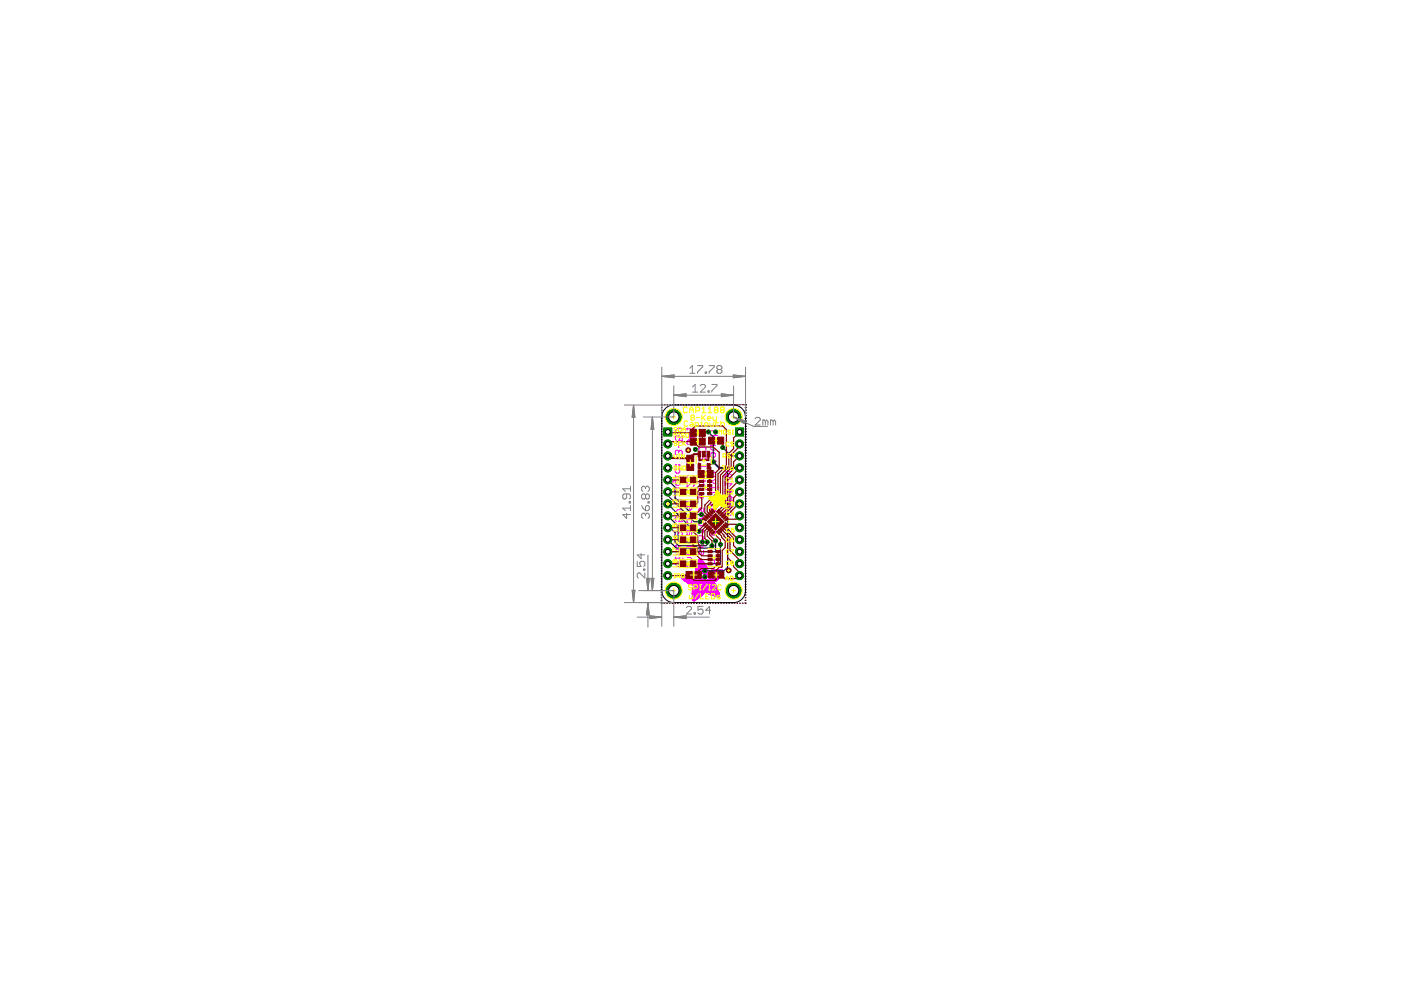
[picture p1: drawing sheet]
<svg xmlns="http://www.w3.org/2000/svg" width="297mm" height="210mm" viewBox="0 0 297 210" stroke-linecap="round" stroke-linejoin="round" font-family="sans-serif">
<g fill="none" stroke="#f0f" stroke-width=".21">
<path d="M143.2 99.3v.8l.2 .2h.5l.2-.2v-.8M143.2 98.5h.2v.3h-.2zM143.9 98.5h.2v.3h-.2zM143.9 95.7l-.2-.2h-.3l-.2 .2v.5l.2 .3M143.9 93.9v1M143.9 95.7v.3M143.9 95.7l.2-.2h.3l.2 .2v.5l-.2 .3M144.6 92.4v1h-.7l.2-.5v-.3l-.2-.2h-.5l-.2 .2v.5l.2 .3M144.6 90.8h-.9l-.5 .5 .5 .5h.9M145.7 97.9l.2-.2h.5l.3 .2v.5l-.3 .2h-.5l-.2-.2zM145.7 90.7v.5M145.7 92.7h1.5v-.7l-.3-.3h-.5l-.2 .3v.7"/>
<path d="M145.7 97.1h1M145.7 90.9h1.5M146.7 96.4v.2l-.5 .5M146.9 93.3l.3 .2v.5l-.3 .3h-.2l-.3-.3v-.5l-.2-.2h-.3l-.2 .2v.5l.2 .3M147.2 90.7v.5M148.2 96.4v.9h1.5v-.9M148.2 97.9v1h1.5M148.4 94.8h1l.3 .3v.7h-1.5v-.7zM148.9 96.9v.4M150.7 92.9v.7l.2 .3h.5l.3-.3v-.7M150.7 96.2l.2-.2h.5l.3 .2v.5l-.3 .3h-.5l-.2-.3zM150.7 91.4h.7l.3 .2v.5l-.3 .2"/>
<path d="M150.7 97.5l.2 .2h1M150.7 92.3h1.5M151.7 94.4h-1v.8l.2 .2h.8M151.7 97.5v.5M154.5 99.3l.2-.3h.2l.3 .3v.5l-.3 .2h-.2l-.2-.2M154.5 99.3l-.3-.3h-.3l-.2 .3v.5l.2 .2h.3l.3-.2M154.5 99.3v.5M143.2 101.1h.9v.2M143.2 101.9v.7l.2 .3h.5l.2-.3v-.7h-1.2l-.2 .5M143.2 116.5h.7l.2 .3v.7h-.9M143.2 118.3h.9v.3M143.2 100.8v.5"/>
<path d="M143.2 105v1h1.4M143.2 115.7h.2v.3h-.2zM143.2 118.1v.5M143.4 103.4h.5l.2 .3v.5l-.2 .2h-.5l-.2-.2v-.5zM143.9 115.7h.2v.3h-.2zM143.9 112.9l-.2-.2h-.3l-.2 .2v.5l.2 .3M143.9 111.1v1M143.9 112.9v.3M143.9 112.9l.2-.2h.3l.2 .2v.5l-.2 .3M144.6 109.6v1h-.7l.2-.5v-.2l-.2-.3h-.5l-.2 .3v.4l.2 .3M144.6 119.1h-.9l-.5 .5 .5 .5h.9M144.6 101.1h.3"/>
<path d="M144.6 118.3h.3M144.6 108.1h-.9l-.5 .5 .5 .5h.9M145.7 102.3v1l1-1h.2l.3 .2v.5l-.3 .3M145.7 114.1v.8l.2 .2h.5l.3-.2v-.8M145.7 110.2l.2-.2h.5l.3 .2v.5l-.3 .3h-.5l-.2-.3zM145.7 115.9h1v.2M145.7 118.2h.7l.3 .3v.7h-1M145.7 120h1v.2M145.7 103.8v.5M145.7 106.4h.2v.2h-.2zM145.7 115.6v.5M145.7 119.7v.5"/>
<path d="M145.7 111.5l.2 .3h1M145.7 109.4h1M145.7 104.1h1.5M145.9 100.7l-.2 .3v.5l.2 .2h1l.3-.2v-.5l-.3-.3M146.2 112.6v.7l-.3 .3-.2-.3v-.7h.7l.3 .2v.5M146.7 107.2v.7l-.3 .3-.2-.3v-.5l-.3-.2-.2 .2v.8M146.7 108.7v.2l-.5 .5M146.7 111.5v.5M146.7 116.7v.7l-.3 .3h-.5l-.2-.3v-.7h1.5M147.2 120h.2M147.2 115.9h.2M147.2 103.8v.5"/>
<path d="M147.7 120h2M147.7 119.9h2M147.7 119.9h1.9M147.8 119.8h1.8M147.8 119.7l1.7 .1M147.8 119.7h1.7M147.8 119.6h1.7M147.8 119.6h1.6M147.9 119.5h1.5M147.9 119.5h1.4M147.9 119.4h1.4M147.9 119.3h1.3"/>
<path d="M148 119.2h1.2M148 119.1l1.1 .1M148 119.1h1.1M148 119l1.1 .1M148 119h1M148.1 118.9h.8M148.1 118.8h.8M148.1 118.7h.7M148.1 118.6h.6M148.2 103.5v.5M148.2 110.8l.2-.3h.5l.3 .3v.5l-.3 .2h-.5l-.2-.2zM148.2 115.4v.5l.2 .2h.5l.3-.2v-.5l-.5-.3v1"/>
<path d="M148.2 101h.7l.3 .2v.5l-.3 .3M148.2 103.8h1v.2M148.2 113.6h.7l.3 .2v.8h-1M148.2 110h1M148.2 102.5l.2 .3h1M148.2 102h1.5M148.2 118.6h.5M148.3 118.5h.3M148.3 118.5h.2M149.2 107.7v.7l-.3 .3-.2-.3v-.5l-.3-.2-.2 .2v.8M149.2 112.1v.7l-.3 .2-.2-.2v-.5l-.3-.2-.2 .2v.7M149.2 116.7v.7l-.3 .3-.2-.3v-.5l-.3-.2-.2 .2v.8"/>
<path d="M149.2 102.5v.5M149.2 109.2v.3l-.5 .5M149.2 104.6h-.8l-.2 .2 .2 .3-.2 .2 .2 .3h.8M149.7 103.8h.2M150.2 110.3h1.5v-.7l-.3-.3h-.5l-.2 .3v.7M150.7 100.4v.4l.2 .3h.5l.3-.3v-.4l-.3-.3h-.2v1M150.7 103.2v.5M150.7 105.2v.5M150.7 106.3v.7l.2 .3h.5l.3-.3v-.7M150.7 112.4v.8l.2 .2h.5l.3-.2v-.8M150.7 115.5l1 1M150.7 103.4h1v.3"/>
<path d="M150.7 105.5h1v.2M150.7 104.2l.2 .2h1M151.2 107.8v.7l-.3 .3-.2-.3v-.7h.7l.3 .3v.4M151.2 110.9v.7l-.3 .3-.2-.3v-.7h.7l.3 .2v.5M151.4 118.9l.3-.3h.2l.3 .3v.4l-.3 .3h-.2l-.3-.3M151.4 118.9l-.2-.3h-.3l-.2 .3v.4l.2 .3h.3l.2-.3M151.4 118.9v.4M151.7 115.5l-1 1M151.7 104.2v.5M151.7 101.6l-1 .5 1 .5M152.2 105.5h.2M152.2 103.4h.2"/>
<path d="M153.7 106.2h1.5v-.7l-.3-.3h-.4l-.3 .3v.7M153.7 102.1v1M153.7 103.7v.9M153.7 106.7h1l.5 .5-.5 .5h-1M153.7 104.1h1.5l-.5 .5M153.7 102.6h1.5l-.5 .5M153.9 108.3l-.2 .2v.5l.2 .3h1l.3-.3v-.5l-.3-.2M154.5 100.8l.2-.2h.2l.3 .2v.5l-.3 .3h-.2l-.2-.3M154.5 100.8l-.3-.2h-.3l-.2 .2v.5l.2 .3h.3l.3-.3M154.5 100.8v.5M154.5 106.7v1M144.5 122.5h4.3"/>
<path d="M144.5 122.4h4.3M144.5 122.6h4.4M144.5 122.3h4.3M144.5 122.6l4.4 .1M144.5 122.7h5.1M144.5 122.2h4.2M144.6 122.2h4.1M144.6 122.7h3M144.7 122.8h2.8M144.7 122.1h4M144.8 122.9h2.6M144.8 122.1h3.9"/>
<path d="M144.9 123h2.6M145 122h3.7M145.1 123.1h2.5M145.1 123.1h2.6M145.2 122h3.5M145.2 123.2h2.7M145.3 123.2h6.5M145.4 123.3h6.3M145.4 123.3h6.2M145.5 123.4h5.9M145.6 123.5h3.8M145.7 123.5h3.7"/>
<path d="M145.8 123.6h2.9M145.8 121.8h1.9M145.9 123.6h2.8M145.9 123.7h2.7M146 123.7h2.6M146 121.7h1.6M146.1 123.8h2.4M146.2 123.8h2.3M146.2 121.7h1.3M146.3 123.9h2.2M146.3 121.6h1.1M146.4 124h2"/>
<path d="M146.6 121.6h.6M146.6 124h.8M146.8 124.1h.4M146.8 127.1h.9M146.8 126.2h2.1M146.8 125.7h2.5M146.8 125.5h2.5M146.8 125.3h2.6M146.8 125.2h2.6M146.8 125.1h2.6M146.8 125h2.6M146.9 127.3h.5"/>
<path d="M146.9 124.9h5.3M146.9 124.9h5.2M146.9 124.8h5.2M146.9 124.7h5.2M147 124.6h1.3M147 127.4h.3M147 124.5h1.3M147 124.4h1.3M147.1 124.4h1.2M147.2 124.3h1.1M147.4 124h1M147.5 127.2h-.7"/>
<path d="M147.5 121.2h2.5M147.5 121.1h2.6M147.5 121h2.6M147.5 120.9h2.6M147.5 120.8l2.6 .1M147.5 120.8h2.5M147.5 120.7h2.5M147.5 120.6h2.5M147.6 121.3h2.4M147.6 121.2h2.4M147.6 120.5h2.4M147.6 127.1l-.8 .1"/>
<path d="M147.6 121.4h2.4M147.6 120.4h2.3M147.6 121.4h5.7M147.6 121.5h5.6M147.6 120.3h2.3M147.6 121.5h1.2M147.6 120.2h2.2M147.7 120.1h2.1M147.7 120.1l2.1 .1M147.7 127l-.9 .1M147.7 121.7h1M147.8 121.7h.9"/>
<path d="M147.8 127h-1M147.9 126.9l-1.1 .1M148 126.9h-1.2M148 126.8l-1.2 .1M148.1 126.8h-1.3M148.1 122.7h1.5M148.2 126.7h-1.4M148.3 126.7h-1.5M148.3 126.6h-1.5M148.3 124.3h-1.1M148.3 122.8h1.2M148.3 124.2h-1"/>
<path d="M148.4 124.1l-1.1 .1M148.4 126.6h-1.6M148.4 124.1h-1.1M148.5 126.5h-1.7M148.5 122.9h1M148.5 126.4l-1.7 .1M148.5 124.6h3.5M148.5 123.2h3.3M148.6 124.6h3.4M148.6 126.4h-1.8M148.6 123h.9M148.7 124.5h3.3"/>
<path d="M148.7 126.3l-1.9 .1M148.7 123h3.4M148.7 121.9h-3.3M148.7 121.8l-3.2 .1M148.7 121.8h-3M148.7 126.3h-1.9M148.7 121.6h-1M148.8 124.4h3.2M148.8 121.6h-1.1M148.8 124.4h1.3M148.8 124.3h1.2M148.8 126.2l-2 .1"/>
<path d="M148.8 124.2l1.1 .1M148.9 124.2h.9M148.9 124.1h.9M148.9 126.1l-2.1 .1M148.9 124.1h.8M148.9 124h.8M149 126.1h-2.2M149 124h.6M149 123.9h.6M149 123.6h.4M149 121.5h4.2M149 123.8l.5 .1"/>
<path d="M149 123.8h.5M149 126l-2.2 .1M149 123.7l.5 .1M149 123.7h.5M149.1 126h-2.3M149.1 121.6h4M149.1 125.9h-2.3M149.1 121.7h4M149.1 121.8h3.9M149.2 125.8l-2.4 .1M149.2 121.9h3.7M149.2 125.8h-2.4"/>
<path d="M149.2 122.1h3.6M149.2 122h3.6M149.2 125.7l-2.4 .1M149.3 125.6h-2.5M149.3 125.5h-2.5M149.4 125.4h-2.6M149.4 125.2l-2.6 .1M149.5 125.1h2.7M149.5 125l2.7 .1M149.5 125.2h2.8M149.5 125.1l2.7 .1M149.5 125.3h2.8"/>
<path d="M149.6 125.3l2.7 .1M149.6 125.4h2.7M149.7 125.5h2.6M149.7 122.6l-.6 .1M149.7 125.5h2.7M149.7 123.5h1.4M149.8 125.6h2.6M149.8 122.6h-.6M149.8 123.5l1.5 .1M149.8 122.5l-.6 .1M149.9 125.7h2.5M149.9 125.7l2.5 .1"/>
<path d="M149.9 123.6h1.4M149.9 122.5h-.7M149.9 123.6l1.5 .1M150 125.8h2.4M150 122.4h-.8M150 121.3h-2.4M150 123.7h1.5M150.1 125.8h2.3M150.1 121.1h-2.6M150.1 123.7l1.5 .1M150.1 123.8h1.5M150.2 125.9h2.3"/>
<path d="M150.2 123.8l1.5 .1M150.2 122.4h-1M150.2 121.3h3.2M150.2 123.9h1.5M150.2 124h1.5M150.3 124h1.5M150.3 122.3h-1.1M150.3 124.4h1.7M150.3 124.1h1.5M150.3 121.1h3.1M150.4 126h2.1M150.4 124.3h1.5"/>
<path d="M150.4 124.2l1.5 .1M150.4 124.2h1.5M150.4 121.1h3M150.5 126l2 .1M150.5 121h2.9M150.5 122.7h1.9M150.6 122.3h2M150.6 122.6h1.8M150.6 126.1h1.9M150.6 121h2.7M150.8 126.1l1.7 .1M150.8 120.9h2.5"/>
<path d="M151 126.2h1.6M151 120.9h2.2M151.1 126.2h1.5M151.1 123.4h-5.5M151.3 126.3h1.3M151.4 126.3h1.1M151.6 126.4h.9M151.7 126.4h.8M151.9 126.5h.5M151.9 120.8h1.1M151.9 123.1h-3.3M152 123.1h-3.3"/>
<path d="M152 126.6h.4M152.1 123h-2.1M152.2 125h-5.4M152.2 122.9h-2.1M152.2 122.9h-2M152.3 122.8h-2M152.3 122.7l-1.9 .1M152.3 122.7h-1.8M152.4 122.6h-1.8M152.5 122.5h-1.9M152.5 122.4h-1.9M152.6 122.4h-2"/>
<path d="M152.7 122.3h-3.5M152.7 122.2h-3.5M152.8 122l-3.6 .1M152.9 121.9h-3.7M153 121.8l-3.8 .1M153.3 121.4h-3.2M153.4 121.3h-3.3M153.4 121.2h-3.2M153.4 121.2h-3.1"/>
</g>
<g fill="none" stroke="#000080" stroke-width=".25">
<path d="M140.3 96.6v.1M140.3 97.2h.1M140.3 97.7v.1M140.3 98.3v.1M140.3 98.9h.1M140.3 99.4v.1M140.3 89.8v.1M140.3 90.4h.1M140.3 90.9v.1M140.3 91.5v.1M140.3 92.1h.1M140.3 92.6v.1"/>
<path d="M140.3 93.2v.1M140.3 93.8h.1M140.3 94.3v.1M140.3 94.9v.1M140.3 95.5h.1M140.3 96v.1M140.3 86.4h.1M140.3 87h.1M140.3 87.5v.1M140.3 88.1v.1M140.3 88.6v.1M140.3 89.2v.1"/>
<path d="M140.4 85.8l-.1 .1M140.9 85.8h.1M141.5 85.8h.1M142 85.8h.1M142.6 85.8h.1M143.2 85.8h.1M143.8 85.8h.1M144.4 85.8h.1M144.9 85.8h.1M145.5 85.8h.1M146.1 85.8h.1M146.7 85.8h.1"/>
<path d="M147.2 85.8h.1M147.8 85.8h.1M148.4 85.8h.1M149 85.8h.1M149.5 85.8h.1M150.1 85.8h.1M150.2 91.6l1 1v5.3M150.7 85.8h.1M151.3 85.8h.1M151.8 85.8h.1M152.4 85.8h.1M153 85.8h.1"/>
<path d="M153.2 94.9l1.8 1.8h1.8M153.6 85.8h.1M154.2 85.8h.1M154.3 99.2v21.1l-.8 .7h-4.1M154.7 85.8h.1M155.3 85.8h.1M155.9 85.8h.1M156.5 85.8h.1M157 85.8h.1M157.6 85.8h.1M158.2 85.8l.1 .1M158.2 98.3v.1"/>
<path d="M158.2 98.9h.1M158.2 99.4v.1M158.2 90.9v.1M158.2 91.5v.1M158.2 92.1h.1M158.2 92.6v.1M158.2 93.2v.1M158.2 93.8h.1M158.2 94.3v.1M158.2 94.9v.1M158.2 95.5h.1M158.2 96v.1"/>
<path d="M158.2 96.6v.1M158.2 97.2h.1M158.2 97.7v.1M158.3 86.4h.1M158.3 87h.1M158.3 87.5v.1M158.3 88.1v.1M158.3 88.6v.1M158.3 89.2v.1M158.3 89.8v.1M158.3 90.4h.1M140.2 117.6v.1"/>
<path d="M140.2 118.2h.1M140.2 118.7v.1M140.2 119.3v.1M140.2 119.9v.1M140.2 110.8v.1M140.2 111.4h.1M140.2 111.9v.1M140.2 112.5v.1M140.2 113.1h.1M140.2 113.6v.1M140.2 114.2v.1M140.2 114.8h.1"/>
<path d="M140.2 115.3v.1M140.2 115.9v.1M140.2 116.5h.1M140.2 117v.1M140.3 103.4v.1M140.3 104v.1M140.3 104.5v.1M140.3 105.1v.1M140.3 105.7h.1M140.3 106.3h.1M140.3 106.8v.1M140.3 107.4v.1"/>
<path d="M140.3 107.9v.1M140.3 108.5v.1M140.3 109.1v.1M140.3 109.7h.1M140.3 110.2v.1M140.3 100v.1M140.3 100.6h.1M140.3 101.1v.1M140.3 101.7v.1M140.3 102.3h.1M140.3 102.8v.1M141.6 101.7l1.5 1.6v2.3l3.8 3.5h1.8"/>
<path d="M141.6 111.9h.5l1 1v2l.8 .8h5.8l.2-.3v-.5M141.6 104.3v.8l5.6 5.5h1.2M141.6 106.8l5.6 5.8h1M141.6 109.4l2.1 2.1v3.1l.4 .3h4.8M141.6 114.4l1.8 1.8h7.1l.5-.5M151.7 114.7v2.3h-10.1M152.7 115.4v4.1h-11.1M158.2 119.3v.1M158.2 119.9v.1M158.2 111.9v.1M158.2 112.5v.1M158.2 113.1h.1"/>
<path d="M158.2 113.6v.1M158.2 114.2v.1M158.2 114.8h.1M158.2 115.3v.1M158.2 115.9v.1M158.2 116.5h.1M158.2 117v.1M158.2 117.6v.1M158.2 118.2h.1M158.2 118.7v.1M158.2 105.1v.1M158.2 105.7h.1"/>
<path d="M158.2 106.3h.1M158.2 106.8v.1M158.2 107.4v.1M158.2 107.9v.1M158.2 108.5v.1M158.2 109.1v.1M158.2 109.7h.1M158.2 110.2v.1M158.2 110.8v.1M158.2 111.4h.1M158.2 100v.1M158.2 100.6h.1"/>
<path d="M158.2 101.1v.1M158.2 101.7v.1M158.2 102.3h.1M158.2 102.8v.1M158.2 103.4v.1M158.2 104v.1M158.2 104.5v.1M140.2 127.8l.1 .1M140.2 125v.1M140.2 125.6h.1M140.2 126.1v.1M140.2 126.7h.1"/>
<path d="M140.2 127.3h.1M140.2 120.4v.1M140.2 121v.1M140.2 121.6h.1M140.2 122.2h.1M140.2 122.7v.1M140.2 123.3h.1M140.2 123.8v.1M140.2 124.4v.1M140.8 127.9h.1M141.3 127.9h.1M141.9 127.9h.1"/>
<path d="M142.5 127.9h.1M143.1 127.9h.1M143.6 127.9h.1M144.2 127.9h.1M144.8 127.9h.1M145.4 127.9h.1M145.9 127.9h.1M146.5 127.9h.1M147.1 127.9h.1M147.7 127.9h.1M148.3 127.9h.1M148.8 127.9h.1"/>
<path d="M149.4 127.9h.1M150 127.9h.1M150.6 127.9h.1M151.2 127.9h.1M151.7 127.9h.1M152.3 127.9h.1M152.9 127.9h.1M153.5 127.9h.1M154 127.9h.1M154.6 127.9h.1M155.2 127.9h.1M155.8 127.9h.1"/>
<path d="M156.3 127.9h.1M156.9 127.9h.1M157.5 127.9h.1M158.1 126.1v.1M158.1 126.7h.1M158.1 127.3h.1M158.1 127.8v.1M158.2 120.4v.1M158.2 121v.1M158.2 121.6h.1M158.2 122.2h.1M158.2 122.7v.1"/>
<path d="M158.2 123.3h.1M158.2 123.8v.1M158.2 124.4v.1M158.2 125v.1M158.2 125.6h.1"/>
</g>
<path d="M151.2 97.9l1.3 1.3h4.3" fill="none" stroke="#000080" stroke-width=".42"/>
<path d="M156 90.7h1.6v1.7h-1.6z" fill="#008000" stroke="#008000" stroke-width=".21"/>
<circle cx="156.8" cy="91.6" r=".51" fill="#fff" stroke="#000" stroke-width=".21"/>
<circle cx="156.8" cy="94.1" r=".85" fill="#008000" stroke="#008000" stroke-width=".21"/>
<circle cx="156.8" cy="94.1" r=".51" fill="#fff" stroke="#000" stroke-width=".21"/>
<circle cx="156.8" cy="96.7" r=".85" fill="#008000" stroke="#008000" stroke-width=".21"/>
<circle cx="156.8" cy="96.7" r=".51" fill="#fff" stroke="#000" stroke-width=".21"/>
<circle cx="156.8" cy="99.2" r=".85" fill="#008000" stroke="#008000" stroke-width=".21"/>
<circle cx="156.8" cy="99.2" r=".51" fill="#fff" stroke="#000" stroke-width=".21"/>
<circle cx="156.8" cy="101.7" r=".85" fill="#008000" stroke="#008000" stroke-width=".21"/>
<circle cx="156.8" cy="101.7" r=".51" fill="#fff" stroke="#000" stroke-width=".21"/>
<circle cx="156.8" cy="104.3" r=".85" fill="#008000" stroke="#008000" stroke-width=".21"/>
<circle cx="156.8" cy="104.3" r=".51" fill="#fff" stroke="#000" stroke-width=".21"/>
<circle cx="156.8" cy="106.8" r=".85" fill="#008000" stroke="#008000" stroke-width=".21"/>
<circle cx="156.8" cy="106.8" r=".51" fill="#fff" stroke="#000" stroke-width=".21"/>
<circle cx="156.8" cy="109.4" r=".85" fill="#008000" stroke="#008000" stroke-width=".21"/>
<circle cx="156.8" cy="109.4" r=".51" fill="#fff" stroke="#000" stroke-width=".21"/>
<circle cx="156.8" cy="111.9" r=".85" fill="#008000" stroke="#008000" stroke-width=".21"/>
<circle cx="156.8" cy="111.9" r=".51" fill="#fff" stroke="#000" stroke-width=".21"/>
<circle cx="156.8" cy="114.4" r=".85" fill="#008000" stroke="#008000" stroke-width=".21"/>
<circle cx="156.8" cy="114.4" r=".51" fill="#fff" stroke="#000" stroke-width=".21"/>
<circle cx="156.8" cy="117" r=".85" fill="#008000" stroke="#008000" stroke-width=".21"/>
<circle cx="156.8" cy="117" r=".51" fill="#fff" stroke="#000" stroke-width=".21"/>
<circle cx="156.8" cy="119.5" r=".85" fill="#008000" stroke="#008000" stroke-width=".21"/>
<circle cx="156.8" cy="119.5" r=".51" fill="#fff" stroke="#000" stroke-width=".21"/>
<circle cx="156.8" cy="122" r=".85" fill="#008000" stroke="#008000" stroke-width=".21"/>
<circle cx="156.8" cy="122" r=".51" fill="#fff" stroke="#000" stroke-width=".21"/>
<path d="M140.7 90.7h1.7v1.7h-1.7z" fill="#008000" stroke="#008000" stroke-width=".21"/>
<circle cx="141.6" cy="91.6" r=".51" fill="#fff" stroke="#000" stroke-width=".21"/>
<circle cx="141.6" cy="94.1" r=".85" fill="#008000" stroke="#008000" stroke-width=".21"/>
<circle cx="141.6" cy="94.1" r=".51" fill="#fff" stroke="#000" stroke-width=".21"/>
<circle cx="141.6" cy="96.7" r=".85" fill="#008000" stroke="#008000" stroke-width=".21"/>
<circle cx="141.6" cy="96.7" r=".51" fill="#fff" stroke="#000" stroke-width=".21"/>
<circle cx="141.6" cy="99.2" r=".85" fill="#008000" stroke="#008000" stroke-width=".21"/>
<circle cx="141.6" cy="99.2" r=".51" fill="#fff" stroke="#000" stroke-width=".21"/>
<circle cx="141.6" cy="101.7" r=".85" fill="#008000" stroke="#008000" stroke-width=".21"/>
<circle cx="141.6" cy="101.7" r=".51" fill="#fff" stroke="#000" stroke-width=".21"/>
<circle cx="141.6" cy="104.3" r=".85" fill="#008000" stroke="#008000" stroke-width=".21"/>
<circle cx="141.6" cy="104.3" r=".51" fill="#fff" stroke="#000" stroke-width=".21"/>
<circle cx="141.6" cy="106.8" r=".85" fill="#008000" stroke="#008000" stroke-width=".21"/>
<circle cx="141.6" cy="106.8" r=".51" fill="#fff" stroke="#000" stroke-width=".21"/>
<circle cx="141.6" cy="109.4" r=".85" fill="#008000" stroke="#008000" stroke-width=".21"/>
<circle cx="141.6" cy="109.4" r=".51" fill="#fff" stroke="#000" stroke-width=".21"/>
<circle cx="141.6" cy="111.9" r=".85" fill="#008000" stroke="#008000" stroke-width=".21"/>
<circle cx="141.6" cy="111.9" r=".51" fill="#fff" stroke="#000" stroke-width=".21"/>
<circle cx="141.6" cy="114.4" r=".85" fill="#008000" stroke="#008000" stroke-width=".21"/>
<circle cx="141.6" cy="114.4" r=".51" fill="#fff" stroke="#000" stroke-width=".21"/>
<circle cx="141.6" cy="117" r=".85" fill="#008000" stroke="#008000" stroke-width=".21"/>
<circle cx="141.6" cy="117" r=".51" fill="#fff" stroke="#000" stroke-width=".21"/>
<circle cx="141.6" cy="119.5" r=".85" fill="#008000" stroke="#008000" stroke-width=".21"/>
<circle cx="141.6" cy="119.5" r=".51" fill="#fff" stroke="#000" stroke-width=".21"/>
<circle cx="141.6" cy="122" r=".85" fill="#008000" stroke="#008000" stroke-width=".21"/>
<circle cx="141.6" cy="122" r=".51" fill="#fff" stroke="#000" stroke-width=".21"/>
<circle cx="142.9" cy="125.2" r="1.61" fill="#008000" stroke="#008000" stroke-width=".21"/>
<circle cx="142.9" cy="125.2" r="1.1" fill="#fff" stroke="#000" stroke-width=".21"/>
<circle cx="155.5" cy="125.2" r="1.61" fill="#008000" stroke="#008000" stroke-width=".21"/>
<circle cx="155.5" cy="125.2" r="1.1" fill="#fff" stroke="#000" stroke-width=".21"/>
<circle cx="142.9" cy="88.4" r="1.61" fill="#008000" stroke="#008000" stroke-width=".21"/>
<circle cx="142.9" cy="88.4" r="1.1" fill="#fff" stroke="#000" stroke-width=".21"/>
<circle cx="155.5" cy="88.4" r="1.61" fill="#008000" stroke="#008000" stroke-width=".21"/>
<circle cx="155.5" cy="88.4" r="1.1" fill="#fff" stroke="#000" stroke-width=".21"/>
<circle cx="150.2" cy="91.6" r=".4" fill="#008000" stroke="#008000" stroke-width=".21"/>
<circle cx="150.2" cy="91.6" r=".19" fill="#fff" stroke="#000" stroke-width=".21"/>
<circle cx="151.2" cy="97.9" r=".4" fill="#008000" stroke="#008000" stroke-width=".21"/>
<circle cx="151.2" cy="97.9" r=".19" fill="#fff" stroke="#000" stroke-width=".21"/>
<circle cx="149.4" cy="121" r=".4" fill="#008000" stroke="#008000" stroke-width=".21"/>
<circle cx="149.4" cy="121" r=".19" fill="#fff" stroke="#000" stroke-width=".21"/>
<circle cx="148.7" cy="109.1" r=".4" fill="#008000" stroke="#008000" stroke-width=".21"/>
<circle cx="148.7" cy="109.1" r=".19" fill="#fff" stroke="#000" stroke-width=".21"/>
<circle cx="148.4" cy="110.6" r=".4" fill="#008000" stroke="#008000" stroke-width=".21"/>
<circle cx="148.4" cy="110.6" r=".19" fill="#fff" stroke="#000" stroke-width=".21"/>
<circle cx="148.2" cy="112.6" r=".4" fill="#008000" stroke="#008000" stroke-width=".21"/>
<circle cx="148.2" cy="112.6" r=".19" fill="#fff" stroke="#000" stroke-width=".21"/>
<circle cx="148.9" cy="114.9" r=".4" fill="#008000" stroke="#008000" stroke-width=".21"/>
<circle cx="148.9" cy="114.9" r=".19" fill="#fff" stroke="#000" stroke-width=".21"/>
<circle cx="149.9" cy="114.9" r=".4" fill="#008000" stroke="#008000" stroke-width=".21"/>
<circle cx="149.9" cy="114.9" r=".19" fill="#fff" stroke="#000" stroke-width=".21"/>
<circle cx="151" cy="115.7" r=".4" fill="#008000" stroke="#008000" stroke-width=".21"/>
<circle cx="151" cy="115.7" r=".19" fill="#fff" stroke="#000" stroke-width=".21"/>
<circle cx="151.7" cy="114.7" r=".4" fill="#008000" stroke="#008000" stroke-width=".21"/>
<circle cx="151.7" cy="114.7" r=".19" fill="#fff" stroke="#000" stroke-width=".21"/>
<circle cx="152.7" cy="115.4" r=".4" fill="#008000" stroke="#008000" stroke-width=".21"/>
<circle cx="152.7" cy="115.4" r=".19" fill="#fff" stroke="#000" stroke-width=".21"/>
<circle cx="147.4" cy="95.3" r=".4" fill="#008000" stroke="#008000" stroke-width=".21"/>
<circle cx="147.4" cy="95.3" r=".19" fill="#fff" stroke="#000" stroke-width=".21"/>
<circle cx="151.7" cy="110.6" r=".4" fill="#008000" stroke="#008000" stroke-width=".21"/>
<circle cx="151.7" cy="110.6" r=".19" fill="#fff" stroke="#000" stroke-width=".21"/>
<circle cx="149.4" cy="122.3" r=".4" fill="#008000" stroke="#008000" stroke-width=".21"/>
<circle cx="149.4" cy="122.3" r=".19" fill="#fff" stroke="#000" stroke-width=".21"/>
<circle cx="151.7" cy="91.6" r=".4" fill="#008000" stroke="#008000" stroke-width=".21"/>
<circle cx="151.7" cy="91.6" r=".19" fill="#fff" stroke="#000" stroke-width=".21"/>
<circle cx="153.2" cy="94.9" r=".4" fill="#008000" stroke="#008000" stroke-width=".21"/>
<circle cx="153.2" cy="94.9" r=".19" fill="#fff" stroke="#000" stroke-width=".21"/>
<g fill="#800000" stroke="#800000" stroke-width=".21">
<path d="M151 108l.6 .5-.2 .2-.5-.5z"/>
<path d="M150.6 108.3l.6 .5-.1 .2-.6-.5z"/>
<path d="M150.1 108.8l.2-.1 .6 .5-.3 .2z"/>
<path d="M149.9 109l.6 .5-.2 .2-.5-.5z"/>
<path d="M149.6 109.4l.5 .5-.1 .2-.6-.5z"/>
<path d="M149.1 109.9l.2-.2 .5 .6-.2 .1z"/>
<path d="M149.1 111.3l.5-.5 .2 .1-.5 .6z"/>
<path d="M149.4 111.7l.5-.5 .2 .1-.5 .6z"/>
<path d="M149.8 112l.5-.5 .2 .2-.5 .5z"/>
<path d="M150.1 112.4l.5-.5 .3 .1-.6 .6z"/>
<path d="M150.5 112.7l.5-.5 .2 .2-.5 .5z"/>
<path d="M150.9 113.1l.5-.5 .2 .1-.6 .6z"/>
<path d="M152 112.6l.6 .5-.1 .2-.6-.5z"/>
<path d="M152.3 112.4l.2-.2 .5 .6-.2 .1z"/>
<path d="M152.6 112l.2-.1 .5 .5-.2 .2z"/>
<path d="M153.1 111.5l.6 .5-.2 .2-.5-.5z"/>
<path d="M153.3 111.3l.2-.1 .5 .5-.2 .2z"/>
<path d="M153.7 110.9l.2-.1 .5 .6-.2 .1z"/>
<path d="M153.7 110.3l.5-.6 .2 .2-.5 .5z"/>
<path d="M153.3 109.9l.5-.5 .2 .1-.5 .6z"/>
<path d="M153 109.5l.5-.5 .2 .2-.5 .5z"/>
<path d="M152.6 109.2l.5-.5 .2 .1-.5 .6z"/>
<path d="M152.3 108.8l.5-.5 .2 .2-.5 .5z"/>
<path d="M151.9 108.5l.5-.5 .2 .1-.5 .6z"/>
<path d="M150 110.6l1.7-1.7 1.8 1.7-1.8 1.8z"/>
<path d="M146.3 91h1.3v1.5h-1.3z"/>
<path d="M148.2 91h1.3v1.5h-1.3z"/>
<path d="M146.3 92.9h1.3v1.5h-1.3z"/>
<path d="M148.2 92.9h1.3v1.5h-1.3z"/>
<path d="M145.5 121.2h1.3v1.4h-1.3z"/>
<path d="M147.4 121.2h1.3v1.4h-1.3z"/>
<path d="M150.2 92.7h1.3v1.5h-1.3z"/>
<path d="M152.1 92.7h1.3v1.5h-1.3z"/>
<path d="M150.2 121.3h1.2v1.3h-1.2z"/>
<path d="M152.3 121.3h1.2v1.3h-1.2z"/>
<path d="M149.9 95.7h.6v1.2h-.6z"/>
<path d="M149 95.7h.5v1.2h-.5z"/>
<path d="M148 95.7h.6v1.2h-.6z"/>
<path d="M148 98.3h.6v1.2h-.6z"/>
<path d="M149.9 98.3h.6v1.2h-.6z"/>
<path d="M145.6 96.5h1.5v1.3h-1.5z"/>
<path d="M145.6 98.4h1.5v1.3h-1.5z"/>
<path d="M149.9 99.8h1.3v1.4h-1.3z"/>
<path d="M148 99.8h1.3v1.4h-1.3z"/>
<path d="M144.3 101.2h1.1v1.1h-1.1z"/>
<path d="M146.3 101.2h1.2v1.1h-1.2z"/>
<path d="M144.3 103.7h1.1v1.2h-1.1z"/>
<path d="M146.3 103.7h1.2v1.2h-1.2z"/>
<path d="M144.3 106.2h1.1v1.2h-1.1z"/>
<path d="M146.3 106.2h1.2v1.2h-1.2z"/>
<path d="M144.3 108.8h1.1v1.2h-1.1z"/>
<path d="M146.3 108.8h1.2v1.2h-1.2z"/>
<path d="M144.3 111.3h1.1v1.2h-1.1z"/>
<path d="M146.3 111.3h1.2v1.2h-1.2z"/>
<path d="M144.3 113.8h1.1v1.2h-1.1z"/>
<path d="M146.3 113.8h1.2v1.2h-1.2z"/>
<path d="M144.3 116.4h1.1v1.2h-1.1z"/>
<path d="M146.3 116.4h1.2v1.2h-1.2z"/>
<path d="M144.3 118.9h1.1v1.2h-1.1z"/>
<path d="M146.3 118.9h1.2v1.2h-1.2z"/>
<path d="M150 101.8h.9v.5h-.9z"/>
<path d="M148.3 101.8h.9v.5h-.9z"/>
<path d="M150 102.7h.9v.5h-.9z"/>
<path d="M150 103.5h.9v.5h-.9z"/>
<path d="M150 104.4h.9v.5h-.9z"/>
<path d="M148.3 104.4h.9v.5h-.9z"/>
<path d="M148.3 102.7h.9v.5h-.9z"/>
<path d="M148.3 103.5h.9v.5h-.9z"/>
<path d="M151.8 116.7h.9v.5h-.9z"/>
<path d="M150.1 116.7h.9v.5h-.9z"/>
<path d="M151.8 117.6h.9v.5h-.9z"/>
<path d="M151.8 118.4h.9v.5h-.9z"/>
<path d="M151.8 119.3h.9v.5h-.9z"/>
<path d="M150.1 119.3h.9v.5h-.9z"/>
<path d="M150.1 117.6h.9v.5h-.9z"/>
<path d="M150.1 118.4h.9v.5h-.9z"/>
</g>
<g fill="#800000" stroke="#800000" stroke-width=".21">
<circle cx="154.5" cy="120.9" r=".51"/>
<circle cx="145.9" cy="95.4" r=".51"/>
</g>
<g fill="none" stroke="#800000" stroke-width=".25">
<path d="M140.3 86.4h.1M140.3 87h.1M140.3 87.5v.1M140.3 88.1v.1M140.3 88.6v.1M140.3 89.2v.1M140.3 89.8v.1M140.3 90.4h.1M140.3 90.9v.1M140.3 91.5v.1M140.3 92.1h.1M140.3 92.6v.1"/>
<path d="M140.3 93.2v.1M140.3 93.8h.1M140.3 94.3v.1M140.3 94.9v.1M140.3 95.5h.1M140.3 96v.1M140.3 96.6v.1M140.3 97.2h.1M140.3 97.7v.1M140.3 98.3v.1M140.3 98.9h.1M140.3 99.4v.1"/>
<path d="M140.4 85.8l-.1 .1M140.9 85.8h.1M141.5 85.8h.1M141.6 91.6l.2 .2h5.2l-.1-1 .5-.5h5.8l.8 .8v7.6l-1.8 1.8v4.6l-2.3 2.2v1.2l.6 .5M141.6 94.1l.5-.5h4.9l1.1 1.2h3.1l1.3 1.1v3.6l-.8 .7v4.6l-2.3 2.3v1.6l.7 .7M142 85.8h.1M142.6 85.8h.1M143.2 85.8h.1M143.7 85.8h.1M144.3 85.8h.1M144.9 85.8h.1M145.4 85.8h.1"/>
<path d="M146 85.8h.1M146.6 85.8h.1M147.1 85.8h.1M147.7 85.8h.1M148.3 85.8h.1M148.8 85.8h.1M149.4 85.8h.1M150 85.8h.1M150.2 91.6h-1.2l-.1 .2v1.8M150.6 85.8h.1M151.1 85.8h.1M151.2 97.9l-1 1"/>
<path d="M151.7 85.8h.1M152.3 85.8h.1M152.8 93.4l.4 .4v1.1M152.8 85.8h.1M153.4 85.8h.1M154 85.8h.1M154.5 85.8h.1M155.1 85.8h.1M155.7 85.8h.1M156.2 85.8h.1M156.5 91.6h.3l-1.3 1.3v2.2l-1 1.1v2.8l-1.8 1.7v4.6l-2.2 2.3v.7l.4 .4M156.8 99.2l-2.5 2.5v5.3l-1.7 1.7"/>
<path d="M156.8 96.7l-1.3 1.2v1.6l-1.7 1.7v5.6l-1.5 1.5M156.8 94.1v.5l-1.8 1.8v2.8l-1.8 1.8v5.3l-2 2M156.8 85.8h.1M157.4 85.8h.1M157.9 85.8l.1 .1M158 86.4h.1M158 87h.1M158 87.5v.1M158 88.1v.1M158 88.6v.1M158 89.2v.1M158 89.8v.1"/>
<path d="M158 90.4h.1M158 90.9v.1M158 91.5v.1M158 92.1h.1M158 92.6v.1M158 93.2v.1M158 93.8h.1M158 94.3v.1M158 94.9v.1M158 95.5h.1M158 96v.1M158 96.6v.1"/>
<path d="M158 97.2h.1M158 97.7v.1M158 98.3v.1M158 98.9h.1M158 99.4v.1M140.3 100v.1M140.3 100.6h.1M140.3 101.1v.1M140.3 101.7v.1M140.3 102.3h.1M140.3 102.8v.1M140.3 103.4v.1"/>
<path d="M140.3 104v.1M140.3 104.5v.1M140.3 105.1v.1M140.3 105.7h.1M140.3 106.3h.1M140.3 106.8v.1M140.3 107.4v.1M140.3 107.9v.1M140.3 108.5v.1M140.3 109.1v.1M140.3 109.7h.1M140.3 110.2v.1"/>
<path d="M140.3 110.8v.1M140.3 111.4h.1M140.3 111.9v.1M140.3 112.5v.1M140.3 113.1h.1M140.3 113.6v.1M140.3 114.2v.1M140.3 114.8h.1M140.3 115.3v.1M140.3 115.9v.1M140.3 116.5h.1M140.3 117v.1"/>
<path d="M140.3 117.6v.1M140.3 118.2h.1M140.3 118.7v.1M140.3 119.3v.1M140.3 119.9v.1M141.6 101.7h3.2M141.6 104.3h3.2M141.6 106.8h3.2M141.6 109.4h3.2M141.6 111.9h3.2M141.6 114.4h3.2M141.6 117h3.2"/>
<path d="M141.6 119.5h3.2M146.9 119.5h3.7M146.9 111.9v.8l1 1v1.5l.5 .5v1l.3 .2h1.9M146.9 114.4v1.3l.3 .3h.5l.2 .2v.8l.9 .9h1.8M146.9 101.7l.5 .5 1.4-.1M146.9 117l1.7 1.6h2M148.7 109.1h.4l.7 .6M148.8 103.8l-.5 .1-.4 .4v2.3l-.2 .2h-.8M148.8 104.7v3l-1.6 1.7h-.3M148.8 103l-.7 .1-1.2 1.2M149.4 110.1h-.4l-.6 .5M149.4 111.2l-1.2 1.2v.2"/>
<path d="M149.8 111.5l-.9 .9v2.5M150.1 111.9l-.7 .7v1.6l.5 .5v.2M150.5 102.1v2.6M150.5 112.2l-.6 .6v.9l1.1 1v1M150.9 112.6l-.4 .4v.4l1.2 1.3M151.2 112.9l1.5 1.6v.9M152.3 116.9v2.6l-1 1h-2.6l-.6 .6-.1 .8M152.3 112.9l1.5 1.8v1.4l-.7 .6v3.4l-.6 .2-.7 .6v1.9l-.2 .3h-4.4l-1.1-1.2 .1 .1h-4.6M152.6 112.6l1.7 1.8v3.8l1.2 1.3v.6l1.3 1.3v1l-.3 .3h-2.9l-.7-.8M153 112.2l1.8 1.8v2.7l2 2v.8M153.3 111.9l2.2 2.2v1.6l1.3 1.3M153.7 111.5l2.8 2.9h.3"/>
<path d="M154 111.2h2.1l.7 .7M156.8 109.4l-.7 .7h-2.1M156.8 106.8h-.2l-2.9 2.9M156.8 101.7l-2 2.1v3.4l-1.8 1.8M156.8 104.3l-1.3 1.3v1.6l-2.2 2.2M158 100v.1M158 100.6h.1M158 101.1v.1M158 101.7v.1M158 102.3h.1M158 102.8v.1M158 103.4v.1"/>
<path d="M158 104v.1M158 104.5v.1M158 105.1v.1M158 105.7h.1M158 106.3h.1M158 106.8v.1M158 107.4v.1M158 107.9v.1M158 108.5v.1M158 109.1v.1M158 109.7h.1M158 110.2v.1"/>
<path d="M158 110.8v.1M158 111.4h.1M158 111.9v.1M158 112.5v.1M158 113.1h.1M158 113.6v.1M158 114.2v.1M158 114.8h.1M158 115.3v.1M158 115.9v.1M158 116.5h.1M158 117v.1"/>
<path d="M158 117.6v.1M158 118.2h.1M158 118.7v.1M158 119.3v.1M158 119.9v.1M140.3 127.8l.1 .1M140.3 120.4v.1M140.3 121v.1M140.3 121.6h.1M140.3 122.2h.1M140.3 122.7v.1M140.3 123.3h.1"/>
<path d="M140.3 123.8v.1M140.3 124.4v.1M140.3 125v.1M140.3 125.6h.1M140.3 126.1v.1M140.3 126.7h.1M140.3 127.3h.1M140.9 127.9h.1M141.5 127.9h.1M142 127.9h.1M142.6 127.9h.1M143.2 127.9h.1"/>
<path d="M143.7 127.9h.1M144.3 127.9h.1M144.9 127.9h.1M145.4 127.9h.1M146 127.9h.1M146.6 127.9h.1M147.1 127.9h.1M147.7 127.9h.1M148.3 127.9h.1M148.8 127.9h.1M149.4 127.9h.1M149.4 120.5v.5"/>
<path d="M150 127.9h.1M150.6 127.9h.1M151.1 127.9h.1M151.7 127.9h.1M152.3 127.9h.1M152.8 127.9h.1M153.4 127.9h.1M154 127.9h.1M154.5 127.9h.1M155.1 127.9h.1M155.7 127.9h.1M156.2 127.9h.1"/>
<path d="M156.8 127.9h.1M157.4 127.9h.1M158 120.4v.1M158 121v.1M158 121.6h.1M158 122.2h.1M158 122.7v.1M158 123.3h.1M158 123.8v.1M158 124.4v.1M158 125v.1M158 125.6h.1"/>
<path d="M158 126.1v.1M158 126.7h.1M158 127.3h.1M158 127.8l-.1 .1"/>
</g>
<path d="M150.2 98.9l.4 .3-.1 2.9M150.2 96.3v1.3h-1.9v-1.3h-1.1l-.9 .9-4.3-.1-.4-.4" fill="none" stroke="#800000" stroke-width=".42"/>
<path d="M156 90.7h1.6v1.7h-1.6z" fill="#008000" stroke="#008000" stroke-width=".21"/>
<circle cx="156.8" cy="91.6" r=".51" fill="#fff" stroke="#000" stroke-width=".21"/>
<circle cx="156.8" cy="94.1" r=".85" fill="#008000" stroke="#008000" stroke-width=".21"/>
<circle cx="156.8" cy="94.1" r=".51" fill="#fff" stroke="#000" stroke-width=".21"/>
<circle cx="156.8" cy="96.7" r=".85" fill="#008000" stroke="#008000" stroke-width=".21"/>
<circle cx="156.8" cy="96.7" r=".51" fill="#fff" stroke="#000" stroke-width=".21"/>
<circle cx="156.8" cy="99.2" r=".85" fill="#008000" stroke="#008000" stroke-width=".21"/>
<circle cx="156.8" cy="99.2" r=".51" fill="#fff" stroke="#000" stroke-width=".21"/>
<circle cx="156.8" cy="101.7" r=".85" fill="#008000" stroke="#008000" stroke-width=".21"/>
<circle cx="156.8" cy="101.7" r=".51" fill="#fff" stroke="#000" stroke-width=".21"/>
<circle cx="156.8" cy="104.3" r=".85" fill="#008000" stroke="#008000" stroke-width=".21"/>
<circle cx="156.8" cy="104.3" r=".51" fill="#fff" stroke="#000" stroke-width=".21"/>
<circle cx="156.8" cy="106.8" r=".85" fill="#008000" stroke="#008000" stroke-width=".21"/>
<circle cx="156.8" cy="106.8" r=".51" fill="#fff" stroke="#000" stroke-width=".21"/>
<circle cx="156.8" cy="109.4" r=".85" fill="#008000" stroke="#008000" stroke-width=".21"/>
<circle cx="156.8" cy="109.4" r=".51" fill="#fff" stroke="#000" stroke-width=".21"/>
<circle cx="156.8" cy="111.9" r=".85" fill="#008000" stroke="#008000" stroke-width=".21"/>
<circle cx="156.8" cy="111.9" r=".51" fill="#fff" stroke="#000" stroke-width=".21"/>
<circle cx="156.8" cy="114.4" r=".85" fill="#008000" stroke="#008000" stroke-width=".21"/>
<circle cx="156.8" cy="114.4" r=".51" fill="#fff" stroke="#000" stroke-width=".21"/>
<circle cx="156.8" cy="117" r=".85" fill="#008000" stroke="#008000" stroke-width=".21"/>
<circle cx="156.8" cy="117" r=".51" fill="#fff" stroke="#000" stroke-width=".21"/>
<circle cx="156.8" cy="119.5" r=".85" fill="#008000" stroke="#008000" stroke-width=".21"/>
<circle cx="156.8" cy="119.5" r=".51" fill="#fff" stroke="#000" stroke-width=".21"/>
<circle cx="156.8" cy="122" r=".85" fill="#008000" stroke="#008000" stroke-width=".21"/>
<circle cx="156.8" cy="122" r=".51" fill="#fff" stroke="#000" stroke-width=".21"/>
<path d="M140.7 90.7h1.7v1.7h-1.7z" fill="#008000" stroke="#008000" stroke-width=".21"/>
<circle cx="141.6" cy="91.6" r=".51" fill="#fff" stroke="#000" stroke-width=".21"/>
<circle cx="141.6" cy="94.1" r=".85" fill="#008000" stroke="#008000" stroke-width=".21"/>
<circle cx="141.6" cy="94.1" r=".51" fill="#fff" stroke="#000" stroke-width=".21"/>
<circle cx="141.6" cy="96.7" r=".85" fill="#008000" stroke="#008000" stroke-width=".21"/>
<circle cx="141.6" cy="96.7" r=".51" fill="#fff" stroke="#000" stroke-width=".21"/>
<circle cx="141.6" cy="99.2" r=".85" fill="#008000" stroke="#008000" stroke-width=".21"/>
<circle cx="141.6" cy="99.2" r=".51" fill="#fff" stroke="#000" stroke-width=".21"/>
<circle cx="141.6" cy="101.7" r=".85" fill="#008000" stroke="#008000" stroke-width=".21"/>
<circle cx="141.6" cy="101.7" r=".51" fill="#fff" stroke="#000" stroke-width=".21"/>
<circle cx="141.6" cy="104.3" r=".85" fill="#008000" stroke="#008000" stroke-width=".21"/>
<circle cx="141.6" cy="104.3" r=".51" fill="#fff" stroke="#000" stroke-width=".21"/>
<circle cx="141.6" cy="106.8" r=".85" fill="#008000" stroke="#008000" stroke-width=".21"/>
<circle cx="141.6" cy="106.8" r=".51" fill="#fff" stroke="#000" stroke-width=".21"/>
<circle cx="141.6" cy="109.4" r=".85" fill="#008000" stroke="#008000" stroke-width=".21"/>
<circle cx="141.6" cy="109.4" r=".51" fill="#fff" stroke="#000" stroke-width=".21"/>
<circle cx="141.6" cy="111.9" r=".85" fill="#008000" stroke="#008000" stroke-width=".21"/>
<circle cx="141.6" cy="111.9" r=".51" fill="#fff" stroke="#000" stroke-width=".21"/>
<circle cx="141.6" cy="114.4" r=".85" fill="#008000" stroke="#008000" stroke-width=".21"/>
<circle cx="141.6" cy="114.4" r=".51" fill="#fff" stroke="#000" stroke-width=".21"/>
<circle cx="141.6" cy="117" r=".85" fill="#008000" stroke="#008000" stroke-width=".21"/>
<circle cx="141.6" cy="117" r=".51" fill="#fff" stroke="#000" stroke-width=".21"/>
<circle cx="141.6" cy="119.5" r=".85" fill="#008000" stroke="#008000" stroke-width=".21"/>
<circle cx="141.6" cy="119.5" r=".51" fill="#fff" stroke="#000" stroke-width=".21"/>
<circle cx="141.6" cy="122" r=".85" fill="#008000" stroke="#008000" stroke-width=".21"/>
<circle cx="141.6" cy="122" r=".51" fill="#fff" stroke="#000" stroke-width=".21"/>
<circle cx="142.9" cy="125.2" r="1.61" fill="#008000" stroke="#008000" stroke-width=".21"/>
<circle cx="142.9" cy="125.2" r="1.1" fill="#fff" stroke="#000" stroke-width=".21"/>
<circle cx="155.5" cy="125.2" r="1.61" fill="#008000" stroke="#008000" stroke-width=".21"/>
<circle cx="155.5" cy="125.2" r="1.1" fill="#fff" stroke="#000" stroke-width=".21"/>
<circle cx="142.9" cy="88.4" r="1.61" fill="#008000" stroke="#008000" stroke-width=".21"/>
<circle cx="142.9" cy="88.4" r="1.1" fill="#fff" stroke="#000" stroke-width=".21"/>
<circle cx="155.5" cy="88.4" r="1.61" fill="#008000" stroke="#008000" stroke-width=".21"/>
<circle cx="155.5" cy="88.4" r="1.1" fill="#fff" stroke="#000" stroke-width=".21"/>
<circle cx="150.2" cy="91.6" r=".4" fill="#008000" stroke="#008000" stroke-width=".21"/>
<circle cx="150.2" cy="91.6" r=".19" fill="#fff" stroke="#000" stroke-width=".21"/>
<circle cx="151.2" cy="97.9" r=".4" fill="#008000" stroke="#008000" stroke-width=".21"/>
<circle cx="151.2" cy="97.9" r=".19" fill="#fff" stroke="#000" stroke-width=".21"/>
<circle cx="149.4" cy="121" r=".4" fill="#008000" stroke="#008000" stroke-width=".21"/>
<circle cx="149.4" cy="121" r=".19" fill="#fff" stroke="#000" stroke-width=".21"/>
<circle cx="148.7" cy="109.1" r=".4" fill="#008000" stroke="#008000" stroke-width=".21"/>
<circle cx="148.7" cy="109.1" r=".19" fill="#fff" stroke="#000" stroke-width=".21"/>
<circle cx="148.4" cy="110.6" r=".4" fill="#008000" stroke="#008000" stroke-width=".21"/>
<circle cx="148.4" cy="110.6" r=".19" fill="#fff" stroke="#000" stroke-width=".21"/>
<circle cx="148.2" cy="112.6" r=".4" fill="#008000" stroke="#008000" stroke-width=".21"/>
<circle cx="148.2" cy="112.6" r=".19" fill="#fff" stroke="#000" stroke-width=".21"/>
<circle cx="148.9" cy="114.9" r=".4" fill="#008000" stroke="#008000" stroke-width=".21"/>
<circle cx="148.9" cy="114.9" r=".19" fill="#fff" stroke="#000" stroke-width=".21"/>
<circle cx="149.9" cy="114.9" r=".4" fill="#008000" stroke="#008000" stroke-width=".21"/>
<circle cx="149.9" cy="114.9" r=".19" fill="#fff" stroke="#000" stroke-width=".21"/>
<circle cx="151" cy="115.7" r=".4" fill="#008000" stroke="#008000" stroke-width=".21"/>
<circle cx="151" cy="115.7" r=".19" fill="#fff" stroke="#000" stroke-width=".21"/>
<circle cx="151.7" cy="114.7" r=".4" fill="#008000" stroke="#008000" stroke-width=".21"/>
<circle cx="151.7" cy="114.7" r=".19" fill="#fff" stroke="#000" stroke-width=".21"/>
<circle cx="152.7" cy="115.4" r=".4" fill="#008000" stroke="#008000" stroke-width=".21"/>
<circle cx="152.7" cy="115.4" r=".19" fill="#fff" stroke="#000" stroke-width=".21"/>
<circle cx="147.4" cy="95.3" r=".4" fill="#008000" stroke="#008000" stroke-width=".21"/>
<circle cx="147.4" cy="95.3" r=".19" fill="#fff" stroke="#000" stroke-width=".21"/>
<circle cx="151.7" cy="110.6" r=".4" fill="#008000" stroke="#008000" stroke-width=".21"/>
<circle cx="151.7" cy="110.6" r=".19" fill="#fff" stroke="#000" stroke-width=".21"/>
<circle cx="149.4" cy="122.3" r=".4" fill="#008000" stroke="#008000" stroke-width=".21"/>
<circle cx="149.4" cy="122.3" r=".19" fill="#fff" stroke="#000" stroke-width=".21"/>
<circle cx="151.7" cy="91.6" r=".4" fill="#008000" stroke="#008000" stroke-width=".21"/>
<circle cx="151.7" cy="91.6" r=".19" fill="#fff" stroke="#000" stroke-width=".21"/>
<circle cx="153.2" cy="94.9" r=".4" fill="#008000" stroke="#008000" stroke-width=".21"/>
<circle cx="153.2" cy="94.9" r=".19" fill="#fff" stroke="#000" stroke-width=".21"/>
<g fill="none" stroke="#ff0" stroke-width=".21">
<path d="M142.5 88.4h.8M142.9 88v.8M142.9 92.8v-.9l.3 .3 .3-.3v.9M142.9 96.3v.5l.3 .3 .3-.3v-.5M143.5 90.8l-.4-.2-.2 .3 .5 .2 .1 .3-.1 .1-.5-.1M143.5 93.7l-.1-.1-.5 .1 .2 .3 .4 .2-.1 .2-.5-.1M143.5 98.9l-.1-.1-.5 .1v.6l.2 .2 .4-.2v-.3h-.3M143.8 90.6h.5l.1 .2v.6l-.1 .1h-.5zM143.8 92.8h.3M143.8 91.9h.3M143.9 97.1h.2M143.9 96.3h.2"/>
<path d="M144 91.9v.9M144 96.3v.8M144.4 93.7l-.1-.1-.4 .1v.6l.1 .1 .4-.1M144.4 98.8v.9l-.5-.9v.9M144.8 91.1h.6M144.8 91.5v-.6l.3-.3 .3 .3v.6M144.8 98.8l.6 .1v.6l-.2 .2h-.4zM144.8 93.6v.8M144.9 94l.5 .4M145.1 96.3v.8l-.6-.8v.8M145.1 92l-.5-.1-.1 .3 .4 .1 .2 .3-.2 .2-.4-.2M145.4 93.6l-.6 .6"/>
<path d="M145.6 91.9l.4 .1v.6l-.1 .2-.5-.2v-.6zM145.7 95.4h.5M145.7 98.1h1.3M145.8 89.4l-.2-.1h-.4l-.1 .1v.8l.1 .2h.4l.2-.2M145.9 95.2v.5M146.3 97.5v1.3M146.4 89.6h.4l.2 .2v.6h-.6l-.2-.2 .2-.2h.6M146.7 88.5l-.2-.2 .2-.3h.3l.2 .2-.2 .3M146.7 88.5l-.2 .2 .2 .4h.3l.2-.2-.2-.4M146.7 88.5h.3M147.4 90.4h.5l.2-.2v-.4l-.2-.2h-.5v1.1M147.6 96.8v1.6"/>
<path d="M147.6 88.5h.8M147.7 93.6h.5M147.7 91.8h.5M147.9 93.4v.5M147.9 91.5v.5M148.5 89.6h.4M148.7 89.4v.8l.2 .2M148.8 88v1.1M148.8 98.6h.8M148.8 97.6h.8M149 88.5l.6 .6M149.2 97.2v.8"/>
<path d="M149.3 89.8l.2-.2h.4l.2 .2v.4l-.6 .2-.2-.2zM149.6 88l-.8 .7M150 88.7h.7l-.2-.4h-.3l-.2 .2v.4l.2 .2h.3M150.5 89.6v.6l.2 .2h.5v-.8M150.9 96.8v1.6M151.2 88.3v.6l.1 .2h.6M151.6 93.4h.5M151.8 93.2v.5M151.9 88.3v1l-.4 .2M152.4 89.6h-.6l-.1 .2v.4l.1 .2h.6M152.4 92.1v-.9l.3 .3 .3-.3v.9M152.8 89.8l.2-.2h.4l.2 .2v.6"/>
<path d="M152.8 89.3v1.1M153.1 98.9l.4-.2 .1 .2-.1 .3M153.3 96.8h.5l.1-.2-.1-.4h-.5v.9M153.4 99.2h.1M153.4 91.3l.1-.1 .4 .1v.6l-.1 .2-.4-.2zM153.5 99.2l.1 .1-.1 .3-.4-.1M153.6 96.8l.3 .3M154 98.7v.6l.3 .3 .3-.3v-.6M154.6 93.9l-.2-.2-.4 .2v.5l.1 .2 .5-.2M154.8 96.4l-.4-.2-.2 .3 .5 .1 .1 .3-.1 .2-.5-.2M154.9 91.3l-.2-.1-.4 .1 .2 .3 .4 .2-.2 .3-.4-.2M155.1 99l.4 .2-.1 .4-.5-.1z"/>
<path d="M155.1 88.4h.8M155.2 96.2h.6M155.2 91.2h.3M155.2 92.1h.3M155.4 91.2v.9M155.5 96.2v.9M155.5 93.9l-.1-.2-.5 .2 .2 .2 .4 .2-.1 .3-.5-.2M155.5 88v.8M141.2 106.8h.8M141.6 106.4v.8M142.7 111.1v.6h.4l-.1-.5 .4-.1 .2 .1-.2 .5M142.7 116.7v-.6l.9 .6"/>
<path d="M142.7 113.6l.4 .6M143.1 106.1l.2-.1 .3 .1-.2 .5M143.1 113.7l.3-.1 .2 .4-.5 .2zM143.1 118.8l.2-.1 .3 .1-.2 .5-.3-.2M143.1 118.8l-.1-.1-.3 .1 .1 .5 .3-.2M143.1 106.1l-.1-.1-.3 .1 .1 .5M143.1 106.1v.2M143.1 108.5v.6l-.4-.4h.9M143.1 118.8v.3M143.6 100.9v.6M143.6 101.9v.5h-.9M143.6 103.4v.6l-.8-.6-.1 .2 .1 .4"/>
<path d="M143.6 104.4v.6h-.9M143.6 106.9v.6h-.9M143.6 109.5v.6h-.9M143.6 112v.6h-.9M143.6 114.5v.6h-.9M143.6 117.1v.6h-.9M143.6 119.6v.6h-.9M143.6 101.2h-.9l.3 .3M144 100.9h3.8v1.7h-3.8zM144 103.4h3.8v1.7h-3.8zM144 106h3.8v1.7h-3.8zM144 108.5h3.8v1.7h-3.8z"/>
<path d="M144 111h3.8v1.8h-3.8zM144 113.6h3.8v1.7h-3.8zM144 116.1h3.8v1.7h-3.8zM144 118.7h3.8v1.7h-3.8zM145.6 114.4h.6M145.6 101.7h.6M145.6 104.3h.6M145.6 106.8h.6M145.6 109.4h.6M145.6 111.9h.6M145.6 117h.6M145.6 119.5h.6"/>
<path d="M145.7 117l.4-.4v.8zM145.7 119.5l.4-.4v.8zM145.7 101.3v.9M145.7 103.9v.8M145.7 106.4v.8M145.7 109v.7M145.7 111.5v.8M145.7 114v.8M145.7 116.6v.8M145.7 119.1v.8M145.7 111.9l.4-.4v.8zM145.9 101.4v.7"/>
<path d="M145.9 104v.6M145.9 106.5v.6M145.9 109v.7M145.9 111.6v.6M145.9 114.1v.6M145.9 116.6v.7M145.9 119.2v.6M146.1 103.9v.8l-.4-.4zM146.1 109v.7l-.4-.3zM146.1 101.3v.9l-.4-.5zM146.1 106.4v.8l-.4-.4zM146.1 114v.8l-.4-.4z"/>
<path d="M148.2 105.3h2.8M148.2 101.5h2.8M149.2 110.4l-.3 .2 .3 .3M149.2 103.4h.8M149.4 100.5h.5M149.6 100.2v.6M149.6 103v.8M150 116.4h2.8M150.3 105.7v.1M150.4 105.6v.2M150.4 105.6l.1 .3M150.5 105.6v.3"/>
<path d="M150.5 105.6l.1 .4M150.6 105.5v.5M150.7 105.5v.5M150.7 105.5v.6M150.7 105.5l.1 .6M150.8 105.5v.7M150.9 105.5v.7M150.9 105.4v.8M151 110.6h1.5M151 105.4v.9M151 118.2h.8M151.1 105.4v.9"/>
<path d="M151.2 105.3v1.1M151.3 105.3v1.1M151.3 106.9v.8M151.4 105.3v1.1M151.4 106.6v1.2M151.4 117.8v.9M151.5 105.3v1.1M151.5 113.2l.2 .3 .3-.3M151.5 108.1h.5M151.5 106.5v1.3M151.5 105.3v2.5M151.6 105.4v2.4"/>
<path d="M151.6 105.4v.5M151.6 106v1.7M151.7 104.9v.4M151.7 106v1.7M151.7 104.7v1.2M151.7 109.9v1.5M151.8 104.5l-.1 1.3M151.8 104.4v1.4M151.8 106v1.6M151.9 104.2v1.6M151.9 104.1v1.8M151.9 106.1v1.4"/>
<path d="M152 104.1v1.8M152 106.1v1.4M152 104v1.9M152 106v.4M152 106.7v.8M152.1 104v1.9M152.1 106v.3M152.1 106.6v.8M152.1 104.1v2.2M152.2 104.1v1.2M152.2 105.7v.5M152.2 106.5v.9"/>
<path d="M152.2 104.2l.1 1.1M152.2 105.8v.4M152.3 106.4l-.1 .9M152.3 104.3v1.1M152.3 105.8v1.5M152.3 104.3l.1 1.3M152.4 105.7l-.1 1.5M152.4 104.4v2.7M152.4 104.5v2.5M152.5 104.6v1.5M152.5 106.3v.6M152.5 104.6v1.2"/>
<path d="M152.5 106v.2M152.5 106.4l.1 .6M152.6 104.7v1.1M152.6 106v.2M152.6 106.4v.7M152.6 104.8v.9M152.6 106.5l.1 .6M152.7 105.9v.3M152.7 105v.7M152.7 105.9v.4M152.7 106.5v.6M152.7 106.5l.1 .7"/>
<path d="M152.8 105.2v.5M152.8 105.9v.4M152.8 105.9v.5M152.8 106.5v.7M152.9 105.1v.6M152.9 105.8v1.4M152.9 105.8v1.5M153 105.1v2.2M153.1 105.1v2.2M153.2 105v2.3M153.2 106.2v1.2M153.2 105v1.1"/>
<path d="M153.3 105v1.1M153.3 106.2v1.2M153.3 106.3v1.1M153.4 106.3v1.1M153.4 105v1.1M153.4 106.4v1M153.5 105l-.1 1M153.5 106.4v1M153.5 105v1M153.5 106.6l.1 .9M153.6 105l-.1 1M153.6 106.7v.8"/>
<path d="M153.6 105v.9M153.6 106.9v.6M153.6 107.8h1M153.7 105l-.1 .9M153.7 107v.5M153.7 105v.8M153.8 107.2v.2M153.8 105v.7M153.9 105v.6M153.9 105v.5M154 105v.4M154.1 105.1v.2"/>
<path d="M154.1 105.1v.1M154.1 107.4v.9M154.3 110.4l.3 .2-.3 .3M154.6 101.5l-.2-.2-.4 .2v.5l.1 .2 .5-.2M154.6 104l-.2-.1-.4 .1v.6l.1 .1 .5-.1M154.6 106.6l-.2-.2-.4 .2v.5l.1 .2 .5-.2M154.6 114.2l-.2-.2-.4 .2v.5l.1 .2 .5-.2M154.6 116.7l-.2-.1-.4 .1v.6l.1 .1 .5-.1M154.6 119.1l-.2-.1-.4 .1v.6l.1 .1 .5-.1M154.7 108.7l-.2-.1-.4 .1v.6l.1 .1 .5-.1M154.7 112.1l-.1-.1-.5 .1v.6l.2 .2 .4-.2M154.9 104l.2-.1 .4 .1-.6 .7h.6"/>
<path d="M154.9 106.6l.5-.2 .1 .2-.1 .2M154.9 114.4h.5l.1 .3-.4 .2zM154.9 116.6h.6l-.6 .8M154.9 102.2h.6M154.9 101.6l.3-.3v.9M155.1 119.4l-.2-.1 .2-.3 .4 .1-.1 .3M155.1 119.4l-.2 .1 .2 .3 .4-.1-.1-.3M155.1 119.4h.3M155.2 106.8h.2M155.4 106.8l.1 .2-.1 .3-.5-.2M155.5 114l-.6 .4M155.6 109h-.6l.5-.4v.8"/>
<path d="M155.6 112h-.5v.4l.2-.1 .3 .1-.1 .5-.4-.2M156.4 106.8h.8M156.8 106.4v.8M142.5 125.2h.8M142.9 124.8v.8M142.9 122.5h.3M142.9 121.6h.3M143.1 121.6v.9M143.6 122.2h.4l.1-.4-.1-.2h-.4v.9M143.8 122.2l.3 .3M144.5 121.8l.1-.2 .5 .2v.6l-.2 .1-.4-.1zM144.8 122.2l.3 .3"/>
<path d="M146.2 126.2v.6l.1 .2 .2-.2 .2 .2 .2-.2v-.6M146.3 121.9h1.5M146.7 124.1l-.2-.1h-.4l-.2 .1 .2 .4h.4l.2 .2-.2 .4h-.4l-.2-.2M147.1 121.2v1.4M147.1 124.7h.6l.2-.2v-.4l-.2-.1h-.6v1.1M148.1 125.9l-.8 1.1M148.3 124h.4M148.3 125.1h.4M148.5 124v1.1M148.5 125.9v1.1h.7M149.6 126.4h.4M149.8 124l-.7 1.1"/>
<path d="M150 120.1h2.8M150.2 124h.4M150.2 125.1h.4M150.4 125.9h-.8v1.1h.8M150.4 124v1.1M150.8 125.9h.6l.2 .1v.8l-.2 .2h-.6zM151 124.1l.2-.1h.4l.2 .1v.2l-.8 .8h.8M151.4 121.9h.9M151.8 121.4v1M152.7 126.2h-.5l-.2 .2 .7 .4-.2 .2h-.5M152.9 124.1l-.2-.1h-.3l-.2 .1v.8l.2 .2h.3l.2-.2M153.9 123v-.5l.3-.3 .3 .3v.5"/>
<path d="M153.9 122.6h.6M154.3 120.9h.5M154.5 120.7v.5M154.8 122.2h.5l.1 .1-.1 .7h-.5zM155.1 125.2h.8M155.5 124.8v.8"/>
<circle cx="142.9" cy="88.4" r="1.8"/>
<circle cx="155.5" cy="88.4" r="1.8"/>
<circle cx="142.9" cy="125.2" r="1.8"/>
<circle cx="155.5" cy="125.2" r="1.8"/>
</g>
<g fill="none" stroke="#ff0" stroke-width=".23">
<path d="M145.7 86.5l-.2-.2h-.4l-.2 .2v.8l.2 .2h.4l.2-.2M146.2 87.5v-.8l.4-.4 .4 .4v.8M146.2 86.9h.8M147.5 87.1h.6l.2-.2v-.4l-.2-.2h-.6v1.2M148.8 87.5h.8M148.8 86.7l.4-.4v1.2M150.1 87.5h.8M150.1 86.7l.4-.4v1.2M151.6 86.9l-.2-.2 .2-.4h.4l.2 .2-.2 .4M151.6 86.9l-.2 .2 .2 .4h.4l.2-.2-.2-.4M151.6 86.9h.4M153 86.9l-.2-.2 .2-.4h.4l.1 .2-.1 .4"/>
<path d="M153 86.9l-.2 .2 .2 .4h.4l.1-.2-.1-.4M153 86.9h.4"/>
</g>
<path d="M150.3 107.4h.3v.3h-.3l-.1-.1 .3-.1-.3 .1z" fill-rule="evenodd" fill="#ff0" stroke="#ff0" stroke-width=".21"/>
<path d="M145.8 98.1h1.1M147.9 93.1v1M147.9 91.3v1M149.6 100v1M151.8 92.9v1M147.1 121.4v1" fill="none" stroke="#ff0" stroke-width=".32"/>
<path d="M140.9 86.8l1.1-.8 .9-.1h12.6a2.54 2.54 0 0 1 2.6 2.5v36.8a2.54 2.54 0 0 1-2.6 2.6h-12.6a2.54 2.54 0 0 1-2.6-2.6v-36.8l.2-.9z" fill="none" stroke="#000" stroke-width=".21"/>
<g fill="none" stroke="#808080" stroke-width=".21">
<path d="M140.3 77.9v10.5M140.4 79.8h17.6M140.4 79.8l2.5-.3v.6zM140.4 79.8l2.5 .1M140.4 79.8l2.5 .3M142.9 79.7l-2.5 .1M146.3 78.1l.5-.6v1.6M146.3 79.1h1M147.9 77.5h1.1v.3l-1.1 1.1v.2M149.5 78.9h.3v.2h-.3zM150.3 77.5h1.1v.3l-1.1 1.1v.2M152.3 78.3l-.3 .3v.3l.3 .2h.5l.3-.2v-.3l-.3-.3"/>
<path d="M152.3 78.3l-.3-.2v-.3l.3-.3h.5l.3 .3v.3l-.3 .2M152.3 78.3h.5M155.5 79.5l2.5 .3-2.5 .3zM155.5 79.7l2.5 .1M158 79.8l-2.5 .1M158 79.8l-2.5 .3M158.1 77.9v10.5M132.4 85.9h10.5M134.3 85.9v41.8M134.3 85.9l.3 2.6h-.6zM134.3 85.9l-.1 2.6M134.3 85.9l.2 2.6"/>
<path d="M134.3 85.9l-.2 2.6M134.3 85.9l.3 2.6M138.3 88.5v36.7M138.3 88.5l.3 2.5h-.6zM138.3 88.5l-.1 2.5M138.3 88.5l.2 2.5M138.3 88.5l.3 2.5M142.9 81.8v6.6h-6.5M142.9 83.8h12.6M142.9 83.8l2.6-.3v.6zM142.9 83.8l2.6 .1M142.9 83.8l2.6 .3"/>
<path d="M145.5 83.7l-2.6 .1M145.5 83.5l-2.6 .3M146.8 82.1l.6-.6v1.6M146.8 83.1h1.1M148.5 81.8l.2-.3h.6l.3 .3v.3l-1.1 1h1.1M150.1 82.9h.3v.2h-.3zM150.9 81.5h1.1v.3l-1.1 1.1v.2M152.9 83.5l2.6 .3-2.6 .3zM152.9 83.7l2.6 .1M152.9 83.5l2.6 .3M155.5 83.8l-2.6 .1M155.5 83.8l-2.6 .3"/>
<path d="M155.5 81.8v6.6M155.5 88.4l4.3 2h3M155.5 88.4l2.5 .8-.2 .6zM155.5 88.4l2.4 1M155.5 88.4l2.3 1.2M155.5 88.4l2.3 1.3M160.1 88.8l.3-.3h.5l.3 .3v.2l-1.1 1.1h1.1M162.3 89.3l-.3-.3h-.3v1.1M162.3 89.3v.8M162.3 89.3l.2-.3 .3 .3v.8M163.9 89.3l-.3-.3h-.2v1.1M163.9 89.3v.8"/>
<path d="M163.9 89.3l.3-.3 .2 .3v.8M132.9 104.7v.9l-.3 .2h-.3l-.3-.2v-.6l.3-.3h1.1l.3 .3v.6l-.3 .2M132.9 108.8v1.1l-.9-.8h1.7M133.4 106.4h.3v.2h-.3zM133.7 107.7h-1.7l.6 .6M133.7 103.1v1.1M133.7 107.2v1.1M133.7 103.6h-1.7l.6 .6M135.1 119v1.1h.8l-.3-.8 .3-.3h.6l.2 .3v.5l-.2 .3M135.9 117.4v1l-.8-.8h1.6M136 107.2l.3 .5 .6 .6M136.9 109.1l-.3-.3h-.3l-.3 .3v.5l.3 .3"/>
<path d="M136.9 103.4l-.3-.3h-.3l-.3 .3v.5l.3 .3M136.9 105l-.3-.3h-.3l-.3 .3v.6l.3 .2h.3l.3-.2M136.9 109.1l.2-.3h.3l.3 .3v.5l-.3 .3M136.9 103.4v.2M136.9 105v.6M136.9 109.1v.3M136.9 103.4l.2-.3h.3l.3 .3v.5l-.3 .3M136.9 105l.2-.3h.3l.3 .3v.6l-.3 .2h-.3l-.2-.2M137.1 107.2h.3l.3 .3v.5l-.3 .3h-.5v-.8zM137.4 117.7v7.5M137.4 106.4h.3v.2h-.3zM132.4 127.8h10.5"/>
<path d="M134 125.2h.6l-.3 2.5zM134.1 125.2l.2 2.5M134.2 125.2l.1 2.5M134.5 125.2l-.2 2.5M134.6 125.2l-.3 2.5M135.1 130.9h5.2M135.4 125.2h7.5v7.6M136.5 120.6h.2v.3h-.2zM136.7 121.5v1.1l-1.1-1.1h-.2l-.3 .2v.6l.3 .3M137.1 122.6h.6l-.3 2.6zM137.1 122.6l.3 2.6M137.2 122.6l.2 2.6"/>
<path d="M137.4 127.8v5.2M137.4 127.8l.3 2.6h-.6zM137.4 127.8l-.2 2.6M137.4 127.8l.1 2.6M137.4 127.8l-.3 2.6M137.4 127.8l.2 2.6M137.5 122.6l-.1 2.6M137.6 122.6l-.2 2.6M137.7 130.5l2.6 .4-2.6 .3zM137.7 130.7l2.6 .2M138 122.6h.6l-.3 2.6zM138.2 122.6l.1 2.6"/>
<path d="M138.5 122.6l-.2 2.6M138.6 122.6l-.3 2.6M140.3 130.9l-2.6 .1M140.3 130.9l-2.6 .2M140.3 125.2v7.6M142.9 130.9l2.6-.4v.7zM142.9 130.9h7.5M142.9 130.9l2.6 .1M142.9 130.9l2.6 .2M145.5 130.7l-2.6 .2M145.5 128.8l.3-.2h.5l.3 .2v.3l-1.1 1.1h1.1M147.2 129.9h.2v.3h-.2z"/>
<path d="M149.1 128.6h-1.1v.8l.8-.3 .3 .3v.5l-.3 .3h-.5l-.3-.3M150.7 129.4h-1.1l.8-.8v1.6"/>
</g>
</svg>
